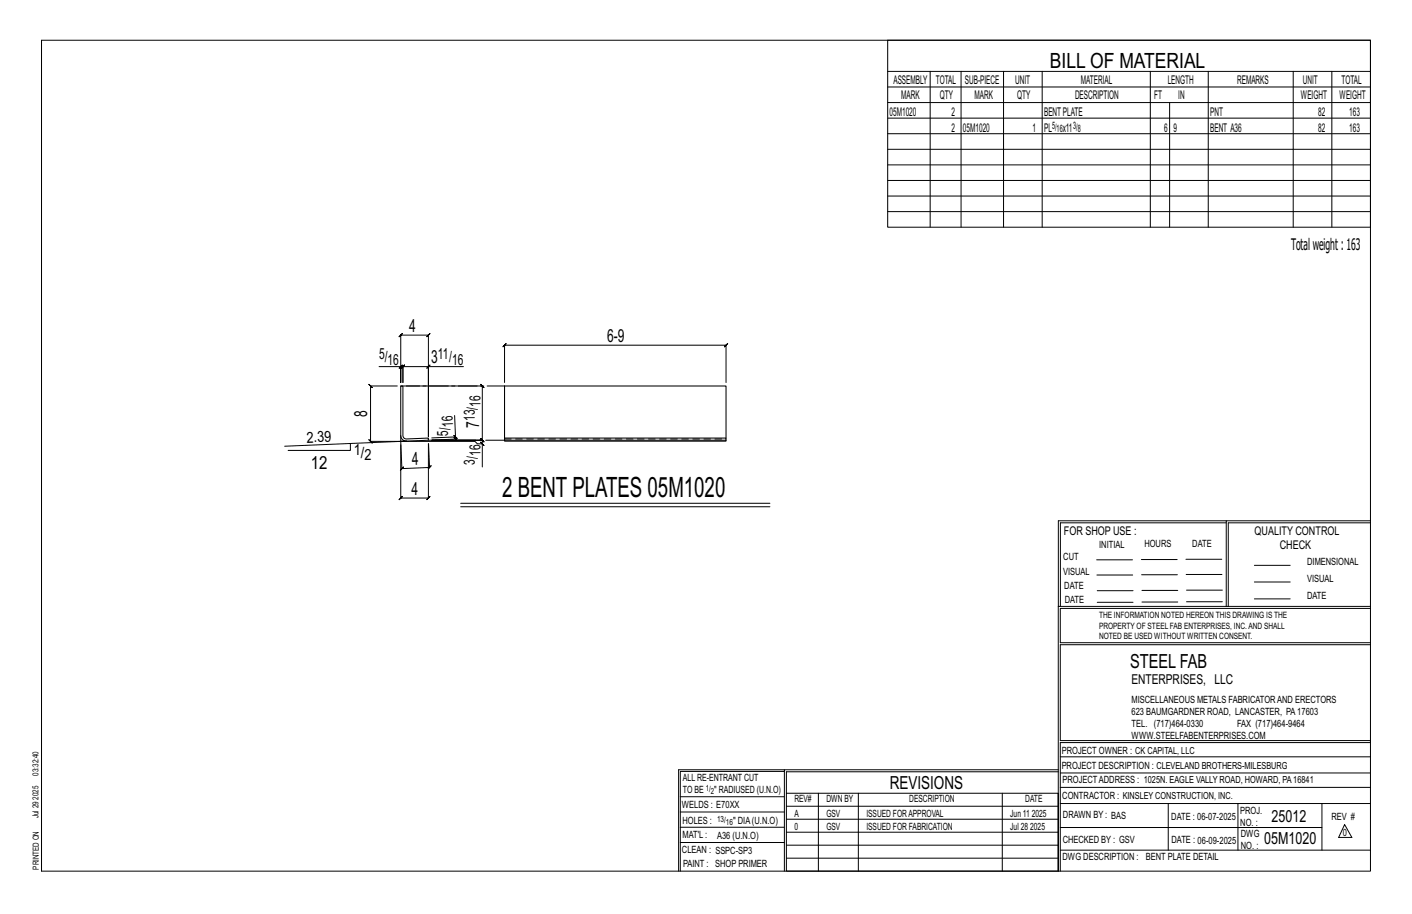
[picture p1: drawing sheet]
<svg xmlns="http://www.w3.org/2000/svg" width="432mm" height="279mm" viewBox="0 0 432 279" stroke-linecap="round" stroke-linejoin="round" font-family="sans-serif">
<defs><g id="words">
<text font-size="8.6" x="153.6" y="151.9">2 BENT PLATES 05M1020</text>
<text font-size="6.4" x="321.1" y="20.7">BILL OF MATERIAL</text>
<text font-size="5.9" x="345.6" y="204.1">STEEL FAB</text>
<g font-size="5.5">
<text x="125.2" y="101.4">4</text>
<text x="185.7" y="104.5">6-9</text>
<text x="131.8" y="111.1">3</text>
<text x="112.3" y="127.5" transform="rotate(-90 112.3 127.5)">8</text>
<text x="146.5" y="130.7" transform="rotate(-90 146.5 130.7)">7</text>
<text x="95.1" y="143.3">12</text>
<text x="126" y="142.1" transform="rotate(-2 126 142.1)">4</text>
<text x="125.8" y="151.3">4</text>
<text x="272.2" y="241.1">REVISIONS</text>
</g>
<g font-size="5.1">
<text x="388.9" y="251.3">25012</text>
<text x="386.6" y="258.1">05M1020</text>
</g>
<text font-size="4.9" x="394.8" y="76.4">Totalweight : 163</text>
<g font-size="4.7">
<text x="115.9" y="109.8">5/</text>
<text x="118.5" y="111.5">16</text>
<text x="133.9" y="109.8">11/</text>
<text x="138.2" y="111.5">16</text>
<text x="146.9" y="124.3" transform="rotate(-90 146.9 124.3)">16</text>
<text x="138.6" y="130.5" transform="rotate(-92 138.6 130.5)">16</text>
<text x="145.3" y="128.7" transform="rotate(-90 145.3 128.7)">13/</text>
<text x="93.8" y="135.3" transform="rotate(-2 93.8 135.3)">2.39</text>
<text x="137" y="133.2" transform="rotate(-92 137 133.2)">5/</text>
<text x="108.2" y="139.1">1/</text>
<text x="111.5" y="140.7">2</text>
<text x="145.3" y="142" transform="rotate(-90 145.3 142)">3/</text>
<text x="146.9" y="139.4" transform="rotate(-90 146.9 139.4)">16</text>
</g>
<text font-size="4.2" x="346" y="209.1">ENTERPRISES, LLC</text>
<g font-size="3.7">
<text x="273.2" y="25.6">ASSEMBLY</text>
<text x="286.2" y="25.6">TOTAL</text>
<text x="295.1" y="25.6">SUB-PIECE</text>
<text x="310.4" y="25.6">UNIT</text>
<text x="330.5" y="25.6">MATERIAL</text>
<text x="357.1" y="25.6">LENGTH</text>
<text x="378.3" y="25.6">REMARKS</text>
<text x="398.4" y="25.6">UNIT</text>
<text x="410.2" y="25.6">TOTAL</text>
<text x="272.1" y="35.5">05M1020</text>
<text x="275.6" y="30.4">MARK</text>
<text x="287.4" y="30.4">QTY</text>
<text x="290.9" y="35.5">2</text>
<text x="298" y="30.4">MARK</text>
<text x="311" y="30.4">QTY</text>
<text x="319.3" y="35.5">BENTPLATE</text>
<text x="328.7" y="30.4">DESCRIPTION</text>
<text x="353" y="30.4">FT</text>
<text x="360.3" y="30.4">IN</text>
<text x="370.1" y="35.5">PNT</text>
<text x="397.8" y="30.4">WEIGHT</text>
<text x="403.2" y="35.5">82</text>
<text x="409.6" y="30.4">WEIGHT</text>
<text x="412.6" y="35.5">163</text>
<text x="290.9" y="40.2">2</text>
<text x="294.5" y="40.2">05M1020</text>
<text x="315.8" y="40.2">1</text>
<text x="319.3" y="40.2">PL</text>
<text x="325" y="40.2">x11</text>
<text x="356" y="40.2">6</text>
<text x="358.9" y="40.2">9</text>
<text x="370.1" y="40.2">BENT A36</text>
<text x="403.2" y="40.2">82</text>
<text x="412.6" y="40.2">163</text>
<text x="325.3" y="163.4">FOR SHOP USE :</text>
<text x="383.7" y="163.4">QUALITY CONTROL</text>
<text x="391.4" y="167.8">CHECK</text>
</g>
<g font-size="3.1">
<text x="321.7" y="39.4">5/</text>
<text x="323.1" y="40.5">16</text>
<text x="328.2" y="39.4">3/</text>
<text x="329.6" y="40.5">8</text>
<text x="336.2" y="167.4">INITIAL</text>
<text x="350" y="167.1">HOURS</text>
<text x="364.6" y="167.2">DATE</text>
<text x="325.2" y="171.3">CUT</text>
<text x="399.8" y="172.8">DIMENSIONAL</text>
<text x="325.1" y="175.8">VISUAL</text>
<text x="399.8" y="177.9">VISUAL</text>
<text x="325.5" y="180">DATE</text>
<text x="325.7" y="184.4">DATE</text>
<text x="399.8" y="183.1">DATE</text>
<text x="346" y="215">MISCELLANEOUS METALS FABRICATORAND ERECTORS</text>
<text x="346" y="218.6">623 BAUMGARDNER ROAD, LANCASTER, PA17603</text>
<text x="346" y="225.8">WWW.STEELFABENTERPRISES.COM</text>
<text x="346" y="222.2">TEL. (717)464-0330</text>
<text x="378.3" y="222.2">FAX (717)464-9464</text>
<text x="324.7" y="230.5">PROJECT OWNER : CK CAPITAL, LLC</text>
<text x="208.8" y="238.8">ALL RE-ENTRANT CUT</text>
<text x="324.7" y="235.1">PROJECT DESCRIPTION : CLEVELAND BROTHERS-MILESBURG</text>
<text x="324.9" y="239.5">PROJECTADDRESS : 1025N. EAGLE VALLY ROAD, HOWARD, PA16841</text>
<text x="208.8" y="242.5">TO BE</text>
<text x="218.4" y="242.5">&quot; RADIUSED (U.N.O)</text>
<text x="242.9" y="245.3">REV#</text>
<text x="252.7" y="245.3">DWN BY</text>
<text x="278.1" y="245.3">DESCRIPTION</text>
<text x="313.5" y="245.3">DATE</text>
<text x="324.9" y="244.2">CONTRACTOR : KINSLEY CONSTRUCTION, INC.</text>
<text x="208.5" y="247">WELDS : E70XX</text>
<text x="208.7" y="251.7">HOLES :</text>
<text x="224.2" y="251.8">&quot; DIA(U.N.O)</text>
<text x="242.9" y="249.9">A</text>
<text x="252.7" y="249.9">GSV</text>
<text x="264.9" y="249.9">ISSUED FORAPPROVAL</text>
<text x="309" y="249.9">Jun 11</text>
<text x="315.5" y="249.9">2025</text>
<text x="325.1" y="250">DRAWN BY : BAS</text>
<text x="358.2" y="250.5">DATE : 06-07-2025</text>
<text x="379.3" y="248.9">PROJ.</text>
<text x="407.2" y="250.5">REV #</text>
<text x="208.7" y="256.3">MAT'L :</text>
<text x="219.3" y="256.4">A36 (U.N.O)</text>
<text x="242.9" y="253.8">0</text>
<text x="252.7" y="253.8">GSV</text>
<text x="264.9" y="253.8">ISSUED FOR FABRICATION</text>
<text x="309" y="253.8">Jul 28</text>
<text x="315" y="253.8">2025</text>
<text x="325" y="257.6">CHECKED BY : GSV</text>
<text x="358.3" y="257.7">DATE : 06-09-2025</text>
<text x="379.3" y="252.5">NO. :</text>
<text x="379.5" y="255.9">DWG</text>
<text x="410.6" y="255.5">0</text>
<text x="208.6" y="260.7">CLEAN : SSPC-SP3</text>
<text x="324.9" y="262.9">DWG DESCRIPTION :</text>
<text x="350.4" y="263">BENT PLATE DETAIL</text>
<text x="379.5" y="259.5">NO. :</text>
<text x="208.9" y="265">PAINT : SHOP PRIMER</text>
</g>
<g font-size="2.7">
<text x="336.1" y="189">THE INFORMATION NOTED HEREON THIS DRAWING IS THE</text>
<text x="336.1" y="195.4">NOTED BE USED WITHOUT WRITTEN CONSENT.</text>
<text x="336.1" y="192.2">PROPERTY OF STEEL FAB ENTERPRISES, INC.AND SHALL</text>
</g>
<g font-size="2.6">
<text x="215.9" y="241.8">1/</text>
<text x="217.4" y="242.7">2</text>
<text x="219.3" y="251.1">13/</text>
<text x="222" y="252.1">16</text>
</g>
<g font-size="2.5">
<text x="11.7" y="237.1" transform="rotate(-90 11.7 237.1)">03:32:40</text>
<text x="11.8" y="244.4" transform="rotate(-90 11.8 244.4)">2025</text>
<text x="11.8" y="250.1" transform="rotate(-90 11.8 250.1)">Jul 29</text>
<text x="11.9" y="265.8" transform="rotate(-90 11.9 265.8)">PRINTED ON</text>
</g>
</g></defs>
<g fill="none" stroke="#000" stroke-width=".31">
<path d="M12.7 12.3h406.4v254h-406.4zM271.5 12.3h147.6v57.2h-147.6zM271.5 21.8h147.6M271.5 26.6h147.6M271.5 31.4h147.6M271.5 36.1h147.6M284.5 21.8v47.7M293.9 21.8v47.7M306.9 21.8v47.7M318.7 21.8v47.7M351.8 21.8v47.7M357.7 31.4v38.1"/>
<path d="M369.5 21.8v47.7M395.5 21.8v47.7M407.3 21.8v47.7M271.5 40.9h147.6M271.5 45.6h147.6M271.5 50.4h147.6M271.5 55.2h147.6M271.5 59.9h147.6M271.5 64.7h147.6M115.9 112.1h6.7v4.8v-14.5l-.5 .5 1-1-.5 .5h8.4l-.5 .5 1-1-.5 .5v31.1v-21.4h10.7M121.5 118h-8.2l-.5-.5 1 1-.5-.5v16.9l-.5-.5 1 1-.5-.5h9.3l.3 8.4-.5 .5 1-1.1-.5 .6 8.5-.4-.5 .5 .9-1-.4 .5-.3-7.3-.1 16.6 .5-.5-1 1 .5-.5h-8.4l.5-.5-1 1 .5-.5v-16.2M122.1 112.6l1-1z"/>
<path d="M122.6 112.1h.6l-.5 .5 1-1-.5 .5v4.8v-4.8l-.5 .5 1-1-.5 .5h7.8M124.3 118h23.2l-.5-.5 1 1-.5-.5v16.6l-.5-.5 1 1-.5-.5h-15.4h15.4l-.5-.5 1 1-.5-.5v1.1M131 112.1l.5-.5-1 1zM154.3 116.9v-11.4l-.5 .5 1-1-.5 .5h67.7l-.5 .5 1-1-.5 .5v11.4M107.1 135.6v2.1h-19M122.6 134.9h22.6l.8 .8h1.5v7.1M124.3 134.9l-37.2 1.5M138.8 133.1l1 .9zM139 127l.3 6.6-7.3 .3M139.3 133.6v.6l-.5-.5 1 1-.5-.5-7.2 .3M147 135.2l1 1zM140.9 153.9h94.5"/>
<path d="M140.9 154.9h94.5M375 159.8h-50.7v25.6M375 159.2h-51.3l-.1 107.1M419.1 159.2h-44.1v26.2M419.1 159.8h-43.5v25.6M335.4 171.1h10.9M335.4 175.8h11M349 171h11M349.1 175.7h11M362.7 171h10.9M362.7 175.6h11M383.6 172.8h11"/>
<path d="M383.6 177.9h11M323.7 185.4h95.4M335.5 184.1h11M335.5 180.6h11M349.2 184h11M349.2 180.5h11M362.9 180.4h10.9M362.9 184h10.9M383.6 183.1h11M419.1 186h-94.9v10.5h94.9M419.1 197.1h-94.9v29.3h94.9v.6h-94.9v39.3M239.9 235.8h-31.9v30.5"/>
<path d="M239.9 235.3h-32.4v31M323.6 235.3h-83.7v31M323.6 235.9h-83.1v6.6M324.2 236.3h94.9M324.2 231.4h94.9M208 252.9h31.9M208 257.5h31.9M208 243.6h31.9M208 248.2h31.9M240.5 242.5h83.1v23.8h-83.1zM240.5 258.4h83.1M240.5 254.4h83.1"/>
<path d="M240.5 250.4h83.1M240.5 246.5h83.1M250.3 242.5v23.8M262.5 242.5v23.8M306.5 242.5v23.8M324.2 253h80.1M324.2 245.6h94.9M324.2 259.9h94.9M324.2 240.7h94.9M357.3 245.6v14.3M378.6 245.6v14.3M404.3 245.6v14.3"/>
<path d="M411.2 252.1l2.2 3.9h-4zM240.5 262.3h83.1"/>
</g>
<path d="M122.6 118h.6l.2 15.7 .9 .5 6.7-.3v.7l-6.7 .3a1.72 1.72 0 0 1-1.7-1.8zM154.3 133.9h67.7v.7h-67.7zM154.3 134.6v.3h67.7v-.3M154.3 133.9v-15.9h67.7v15.9" fill="none" stroke="#000" stroke-width=".32"/>
<path d="M154.3 134.2h67.7" fill="none" stroke="#000" stroke-width=".31" stroke-dasharray="2 1.4"/>
<path d="M122.6 118h31.7M122.6 133.1v1.8M122.6 134.9h1.7M154.3 134.6h-23.3" fill="none" stroke="#000" stroke-width=".31" stroke-dasharray="5.8 1 1 1"/>
<use href="#words"/>
</svg>
